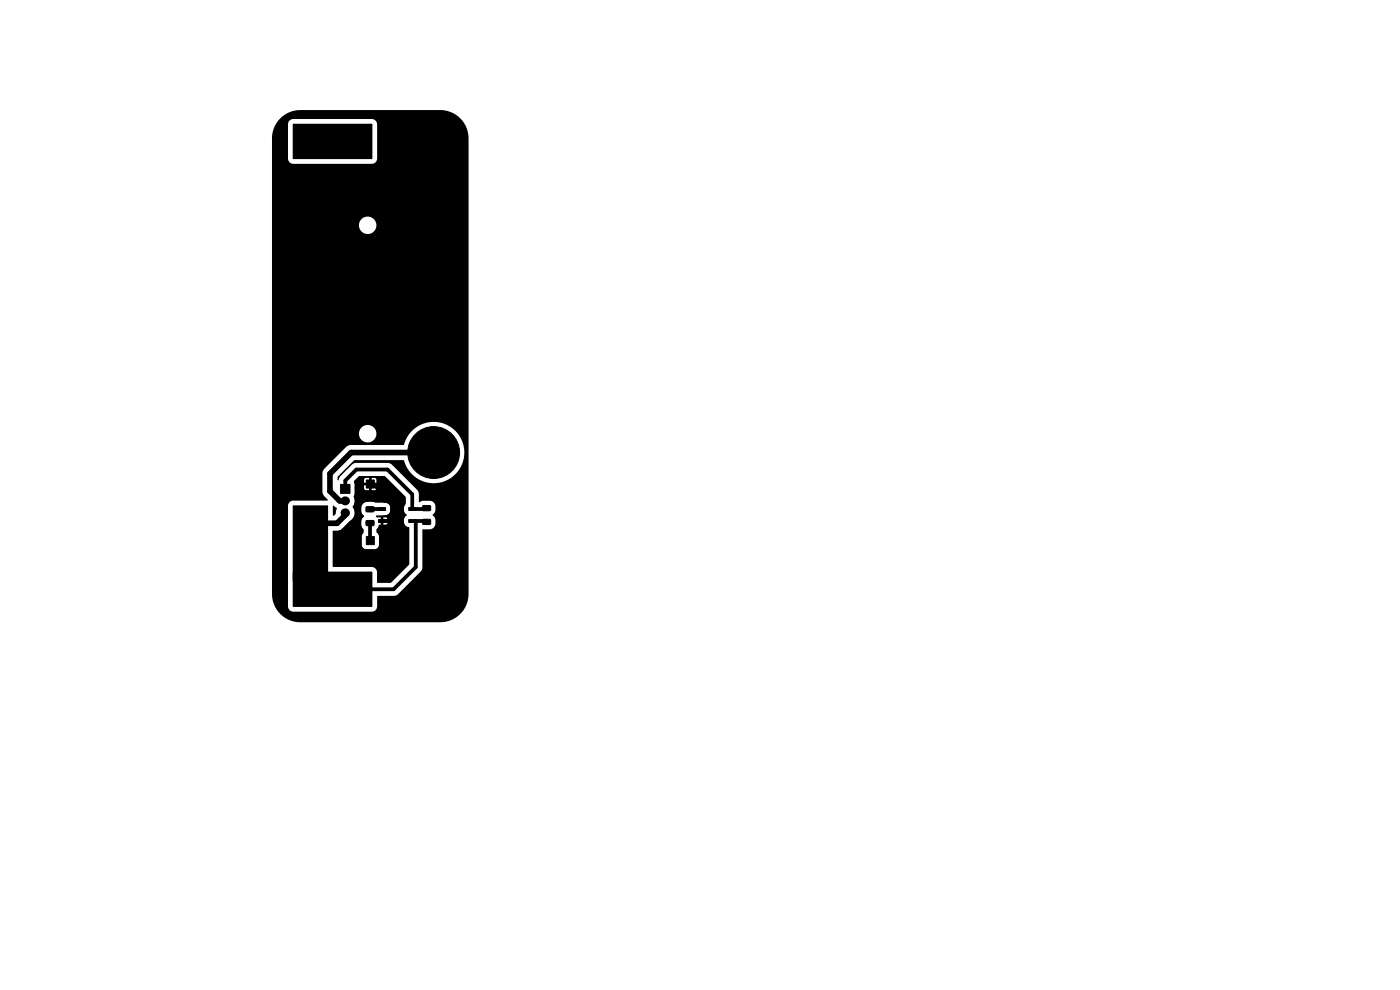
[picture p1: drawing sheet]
<svg xmlns="http://www.w3.org/2000/svg" width="297mm" height="210mm" viewBox="0 0 297 210" stroke-linecap="round" stroke-linejoin="round" font-family="sans-serif">
<g fill="#000" stroke="#000" stroke-width=".21">
<path d="M72.3 102.8h1.9v1.9h-1.9zM77.7 101.8h1.7v1.7h-1.7zM77.7 113.8h1.7v1.7h-1.7zM77.7 110.5l1.5-.1 .2 .3v.7l-.3 .1h-1.3l-.2-.2zM77.7 107.5h1.5l.2 .2v.7l-.3 .2h-1.3l-.2-.2zM80.3 107.7h1.5v.6h-1.5zM80.3 110.2h1.5v.6h-1.5zM86.7 110.2h1.5v.6h-1.5zM86.7 107.7h1.5v.6h-1.5zM89.7 110.2h1.5l.2 .2v.7l-.3 .2h-1.3l-.2-.3zM89.7 107.3l1.5-.1 .2 .3v.7l-.3 .2-1.3-.1-.2-.2z"/>
<circle cx="66" cy="30" r="2.8"/>
<circle cx="75" cy="30" r="2.8"/>
<circle cx="92" cy="96" r="5.5"/>
<circle cx="66" cy="111" r="2.8"/>
<circle cx="75" cy="125" r="2.8"/>
</g>
<path d="M73.2 106.3h.1M73.2 108.8h.1" fill="none" stroke="#000" stroke-width="1.9"/>
<path d="M68.5 30h6.5M92 96h-17.5l-4.5 4.5v3.7l2.1 2.1h1.1M73.2 108.8v.5l-1.7 1.7h-5.5v10.4l3.6 3.6h5.7M78.5 114.6l.1 .1M78.6 108h-.1" fill="none" stroke="#000" stroke-width="1.2"/>
<path d="M73.2 103.7v-1.7l2.4-2.4h6.6l5.3 5.3v3.1h2.8l.2-.2M78.5 111v3.6M78.6 102.7h.6l4.3 4.3v2.3l-1.3 1.2h-1.2M78.6 108h2.4M90.5 110.7l-.2-.2h-2.1v9.8l-4.7 4.7h-8.5" fill="none" stroke="#000" stroke-width=".8"/>
<path d="M62.1 26.3h16.8l.1 7.4h-16.8zM59.5 25.1a6 6 0 0 1 4.3-1.8h29.6a6 6 0 0 1 6 6v96.7a6 6 0 0 1-6 6h-29.7a6 6 0 0 1-6-6v-18.7h3.4v21.3a1.13 1.13 0 0 0 1.1 1.2h16.7l.5-.2 .4-.3 .2-.5 .1-2.4h3.5l.6-.2 5.2-5.2 .2-.6v-8l.1-.1h1.6a1.25 1.25 0 0 0 1.1-1.2l-.1-1.1-.5-.8 .4-.5 .2-.4v-1l-.3-.6-.9-.5h-1.5l-.8 .3v-1.8l-.4-.8-5.8-5.6-7.4-.1-.6 .3-2.5 2.5-.4 .8h-.2v-.7l3.6-3.5h10.5a6.5 6.5 0 0 0 10 3.8 6.5 6.5 0 0 0 0-10.7 6.5 6.5 0 0 0-10 3.7h-11.3l-.5 .1-.4 .3-4.7 4.7-.3 .4-.1 4.4 .2 .7 .9 1v.2h-7.3l-.7 .3-.4 .8h-3.4v-15.4h18.4v.2a1.85 1.85 0 0 0 2.9 1.5 1.85 1.85 0 0 0 0-3.2 1.85 1.85 0 0 0-2.9 1.5h-18.4v-44.2h18.4v.2a1.85 1.85 0 0 0 2.9 1.5 1.85 1.85 0 0 0 0-3.2 1.85 1.85 0 0 0-2.9 1.5h-18.4l.1-19.3 .7-2h2.6v7.2l.3 .7 .5 .4h17.2l.7-.4 .2-.7v-7.2l-.3-.7-.3-.3-.5-.2h-16.7l-.7 .3-.4 .9h-2.6zM62.1 107.3h7.5v16h-7.5zM70.6 107.3h.2l.7 .5-.3 1.2-.4 .4-.2-.1zM75.4 101.8h1.8v.6h.9v.5h-.9v.7l.3 .4h.8v-.9h.5v.9h.7l.4-.4v-.7h-.9v-.5h.9v-.7l-.3-.3-.8-.1v.9h-.5v-.9l-.8 .1-.3 .4h-1.8l.8-.8h5.5l4.4 4.5v1.4l-.4 .6v.8l.2 .5 .4 .5-.5 .5-.1 1.1a1.28 1.28 0 0 0 1.1 1v7.8l-3.8 3.9h-2.9l-.1-.1-.1-2.5-.2-.4-.5-.3-8.6-.1v-7.5l1.3-.1 .4-.2 2-1.9a1.95 1.95 0 0 0 .6-2.8h1.7l.1 1.1 .5 .7-.6 1v1l.5 .8v.7l-.4 .7v1.9a.99 .99 0 0 0 1 .9h1.9l.7-.4 .1-.5v-1.8l-.1-.5-.4-.4v-.6l.5-1h1.5l.3-.2 .1-.3h-1v.5h-.5v-1l1.5-.1-.3-.4-.7-.1v.6h-.5v-.6l-.8 .1-.2-.3 1.8-.2a1.02 1.02 0 0 0 1.2-1v-.8a1.5 1.5 0 0 0-1.6-.9h-1.6a2.67 2.67 0 0 0-2.8 .5l-.2 .6h-1.7l-.1-.2a2.44 2.44 0 0 0 .3-2.3l.2-.5v-2l-.2-.6zM75.4 101.8h1.8v.6h.9v.5h-.9v.7l.3 .4h.8v-.9h.5v.9h.7l.4-.4v-.7h-.9v-.5h.9v-.7l-.3-.3-.8-.1v.9h-.5v-.9l-.8 .1-.3 .4h-1.8l.8-.8h5.4l4.4 4.4 .1 1.5-.4 .7v.9l.3 .5a.22 .22 0 0 1 .2 .1 .22 .22 0 0 1 0 .3l-.4 .4-.1 1.1a1.28 1.28 0 0 0 1.1 1v7.8l-3.8 3.9h-2.9l-.1-.1-.1-2.5-.2-.4-.5-.3-8.6-.1v-7.5l1.3-.1 .4-.2 2-1.9a1.95 1.95 0 0 0 .6-2.8h1.7l.1 1.1 .5 .7-.6 1v1l.5 .8v.7l-.4 .7v1.9a.99 .99 0 0 0 1 .9h1.9l.7-.4 .1-.5v-1.8l-.1-.5-.4-.4v-.6l.5-1h1.5l.3-.2 .1-.3h-1v.5h-.5v-1l1.5-.1-.3-.4-.7-.1v.6h-.5v-.6l-.8 .1-.2-.3 1.8-.2a1.02 1.02 0 0 0 1.2-1v-.8a1.5 1.5 0 0 0-1.6-.9h-1.6a2.67 2.67 0 0 0-2.8 .5l-.2 .6h-1.7l-.1-.2a2.44 2.44 0 0 0 .3-2.3l.2-.5v-2l-.2-.6zM62.1 121.3h16.8l.1 7.4h-16.8z" fill="#000"/>
</svg>
